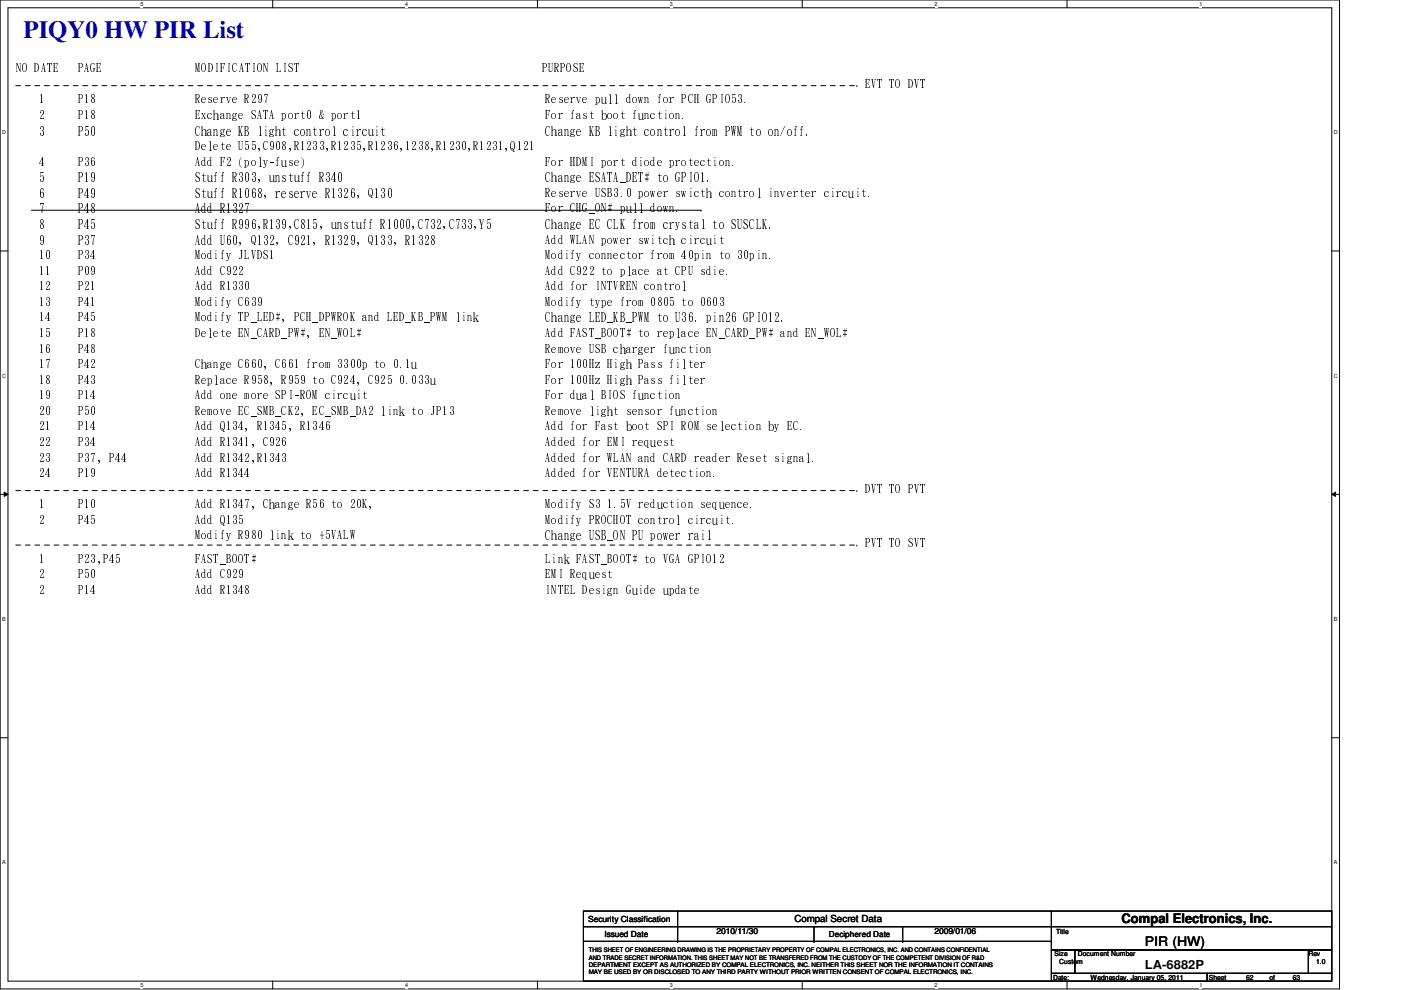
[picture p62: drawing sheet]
<svg xmlns="http://www.w3.org/2000/svg" width="297mm" height="210mm" viewBox="0 0 297 210" stroke-linecap="round" stroke-linejoin="round" font-family="sans-serif">
<defs><g id="words">
<text font-size="5.2" fill="#0000a0" x="5" y="8.1">PIQY0 HW PIR List</text>
<g font-size="2.8">
<text x="237.8" y="195.8">Compal Electronics, Inc.</text>
<text x="242.7" y="200.7">PIR (HW)</text>
</g>
<g font-size="2.6">
<text x="3.3" y="15.3">NO DATE</text>
<text x="16.5" y="15.3">PAGE</text>
<text x="41.4" y="15.3">MODIFICATION LIST</text>
<text x="114.8" y="15.3">PURPOSE</text>
<text x="8.3" y="21.9">1</text>
<text x="16.5" y="21.9">P18</text>
<text x="41.3" y="21.9">Reserve R297</text>
<text x="115.6" y="21.9">Reserve pull down for PCH GPIO53.</text>
<text x="183.3" y="18.6">EVT TO DVT</text>
<text x="8.3" y="25.2">2</text>
<text x="8.3" y="28.5">3</text>
<text x="16.5" y="25.2">P18</text>
<text x="16.5" y="28.5">P50</text>
<text x="41.3" y="25.2">Exchange SATA port0 &amp; port1</text>
<text x="41.3" y="28.5">Change KB light control circuit</text>
<text x="115.6" y="25.2">For fast boot function.</text>
<text x="115.6" y="28.5">Change KB light control from PWM to on/off.</text>
<text x="8.3" y="35.1">4</text>
<text x="16.5" y="35.1">P36</text>
<text x="41.3" y="31.8">Delete U55,C908,R1233,R1235,R1236,1238,R1230,R1231,Q121</text>
<text x="41.3" y="35.1">Add F2 (poly-fuse)</text>
<text x="115.6" y="35.1">For HDMI port diode protection.</text>
<text x="8.3" y="38.4">5</text>
<text x="8.3" y="41.7">6</text>
<text x="16.5" y="38.4">P19</text>
<text x="16.5" y="41.7">P49</text>
<text x="41.3" y="38.4">Stuff R303, unstuff R340</text>
<text x="41.3" y="41.7">Stuff R1068, reserve R1326, Q130</text>
<text x="115.6" y="38.4">Change ESATA_DET# to GPIO1.</text>
<text x="115.6" y="41.7">Reserve USB3.0 power swicth control inverter circuit.</text>
<text x="8.3" y="45">7</text>
<text x="16.5" y="45">P48</text>
<text x="41.3" y="45">Add R1327</text>
<text x="115.6" y="45">For CHG_ON# pull down.</text>
<text x="8.3" y="48.3">8</text>
<text x="8.3" y="51.6">9</text>
<text x="16.5" y="48.3">P45</text>
<text x="16.5" y="51.6">P37</text>
<text x="41.3" y="48.3">Stuff R996,R139,C815, unstuff R1000,C732,C733,Y5</text>
<text x="41.3" y="51.6">Add U60, Q132, C921, R1329, Q133, R1328</text>
<text x="115.6" y="48.3">Change EC CLK from crystal to SUSCLK.</text>
<text x="115.6" y="51.6">Add WLAN power switch circuit</text>
<text x="8.3" y="54.9">10</text>
<text x="8.3" y="58.3">11</text>
<text x="16.5" y="54.9">P34</text>
<text x="16.5" y="58.3">P09</text>
<text x="41.3" y="54.9">Modify JLVDS1</text>
<text x="41.3" y="58.3">Add C922</text>
<text x="115.6" y="54.9">Modify connector from 40pin to 30pin.</text>
<text x="115.6" y="58.3">Add C922 to place at CPU sdie.</text>
<text x="8.3" y="61.6">12</text>
<text x="8.3" y="64.9">13</text>
<text x="16.5" y="61.6">P21</text>
<text x="16.5" y="64.9">P41</text>
<text x="41.3" y="61.6">Add R1330</text>
<text x="41.3" y="64.9">Modify C639</text>
<text x="115.6" y="61.6">Add for INTVREN control</text>
<text x="115.6" y="64.9">Modify type from 0805 to 0603</text>
<text x="8.3" y="68.2">14</text>
<text x="8.3" y="71.5">15</text>
<text x="16.5" y="68.2">P45</text>
<text x="16.5" y="71.5">P18</text>
<text x="41.3" y="68.2">Modify TP_LED#, PCH_DPWROK and LED_KB_PWM link</text>
<text x="41.3" y="71.5">Delete EN_CARD_PW#, EN_WOL#</text>
<text x="115.6" y="68.2">Change LED_KB_PWM to U36. pin26 GPIO12.</text>
<text x="115.6" y="71.5">Add FAST_BOOT# to replace EN_CARD_PW# and EN_WOL#</text>
<text x="8.3" y="74.8">16</text>
<text x="16.5" y="74.8">P48</text>
<text x="115.6" y="74.8">Remove USB charger function</text>
<text x="8.3" y="81.4">18</text>
<text x="8.3" y="78.1">17</text>
<text x="16.5" y="81.4">P43</text>
<text x="16.5" y="78.1">P42</text>
<text x="41.3" y="81.4">Replace R958, R959 to C924, C925 0.033u</text>
<text x="41.3" y="78.1">Change C660, C661 from 3300p to 0.1u</text>
<text x="115.6" y="81.4">For 100Hz High Pass filter</text>
<text x="115.6" y="78.1">For 100Hz High Pass filter</text>
<text x="8.3" y="84.7">19</text>
<text x="8.3" y="88">20</text>
<text x="16.5" y="84.7">P14</text>
<text x="16.5" y="88">P50</text>
<text x="41.3" y="84.7">Add one more SPI-ROM circuit</text>
<text x="41.3" y="88">Remove EC_SMB_CK2, EC_SMB_DA2 link to JP13</text>
<text x="115.6" y="84.7">For dual BIOS function</text>
<text x="115.6" y="88">Remove light sensor function</text>
<text x="8.3" y="91.3">21</text>
<text x="8.3" y="94.6">22</text>
<text x="16.5" y="91.3">P14</text>
<text x="16.5" y="94.6">P34</text>
<text x="41.3" y="91.3">Add Q134, R1345, R1346</text>
<text x="41.3" y="94.6">Add R1341, C926</text>
<text x="115.6" y="91.3">Add for Fast boot SPI ROM selection by EC.</text>
<text x="115.6" y="94.6">Added for EMI request</text>
<text x="8.3" y="97.9">23</text>
<text x="8.3" y="101.2">24</text>
<text x="16.5" y="97.9">P37, P44</text>
<text x="16.5" y="101.2">P19</text>
<text x="41.3" y="97.9">Add R1342,R1343</text>
<text x="41.3" y="101.2">Add R1344</text>
<text x="115.6" y="97.9">Added for WLAN and CARD reader Reset signal.</text>
<text x="115.6" y="101.2">Added for VENTURA detection.</text>
<text x="8.3" y="107.8">1</text>
<text x="16.5" y="107.8">P10</text>
<text x="41.3" y="107.8">Add R1347, Change R56 to 20K,</text>
<text x="115.6" y="107.8">Modify S3 1.5V reduction sequence.</text>
<text x="183.3" y="104.5">DVT TO PVT</text>
<text x="8.3" y="111.1">2</text>
<text x="16.5" y="111.1">P45</text>
<text x="41.3" y="111.1">Add Q135</text>
<text x="115.6" y="111.1">Modify PROCHOT control circuit.</text>
<text x="8.3" y="119.3">1</text>
<text x="16.5" y="119.3">P23,P45</text>
<text x="41.3" y="114.4">Modify R980 link to +5VALW</text>
<text x="41.3" y="119.3">FAST_BOOT#</text>
<text x="115.6" y="119.3">Link FAST_BOOT# to VGA GPIO12</text>
<text x="115.6" y="114.4">Change USB_ON PU power rail</text>
<text x="183.3" y="116">PVT TO SVT</text>
<text x="8.3" y="122.6">2</text>
<text x="8.3" y="125.9">2</text>
<text x="16.5" y="122.6">P50</text>
<text x="16.5" y="125.9">P14</text>
<text x="41.3" y="122.6">Add C929</text>
<text x="41.3" y="125.9">Add R1348</text>
<text x="115.6" y="122.6">EMI Request</text>
<text x="115.6" y="125.9">INTEL Design Guide update</text>
<text x="242.7" y="205.5">LA-6882P</text>
</g>
<text font-size="2.1" x="168.4" y="195.6">Compal Secret Data</text>
<g font-size="1.8">
<text x="124.7" y="195.5">Security Classification</text>
<text x="128.1" y="198.6">Issued Date</text>
<text x="151.9" y="198.1">2010/11/30</text>
<text x="198.2" y="198.1">2009/01/06</text>
</g>
<text font-size="1.7" x="175.7" y="198.8">Deciphered Date</text>
<g font-size="1.5">
<text x="223.9" y="198">Title</text>
<text x="223.6" y="202.8">Size</text>
<text x="228.6" y="202.8">Document Number</text>
<text x="277.4" y="202.8">Rev</text>
<text x="223.3" y="207.7">Date:</text>
<text x="224.6" y="204.4">Custom</text>
<text x="231.2" y="207.7">Wednesday, January 05, 2011</text>
<text x="256.3" y="207.7">Sheet</text>
<text x="264.2" y="207.7">62</text>
<text x="269.2" y="207.7">of</text>
<text x="274.1" y="207.7">63</text>
<text x="279.1" y="204.4">1.0</text>
</g>
<g font-size="1.3">
<text x="124.8" y="201.9">THIS SHEET OF ENGINEERING DRAWING IS THE PROPRIETARY PROPERTY OF COMPAL ELECTRONICS, INC. AND CONTAINS CONFIDENTIAL</text>
<text x="124.8" y="203.5">AND TRADE SECRET INFORMATION. THIS SHEET MAY NOT BE TRANSFERED FROM THE CUSTODY OF THE COMPETENT DIVISION OF R&amp;D</text>
<text x="124.8" y="205">DEPARTMENT EXCEPT AS AUTHORIZED BY COMPAL ELECTRONICS, INC. NEITHER THIS SHEET NOR THE INFORMATION IT CONTAINS</text>
<text x="124.8" y="206.5">MAY BE USED BY OR DISCLOSED TO ANY THIRD PARTY WITHOUT PRIOR WRITTEN CONSENT OF COMPAL ELECTRONICS, INC.</text>
</g>
<g font-size="1.2">
<text x="29.8" y="1.3">5</text>
<text x="85.9" y="1.3">4</text>
<text x="142" y="1.3">3</text>
<text x="198.2" y="1.3">2</text>
<text x="254.3" y="1.3">1</text>
<text x=".5" y="28.5">D</text>
<text x="282.8" y="28.5">D</text>
<text x=".5" y="80.1">C</text>
<text x="282.8" y="80.1">C</text>
<text x=".5" y="131.7">B</text>
<text x="282.8" y="131.7">B</text>
<text x=".5" y="183.3">A</text>
<text x="282.8" y="183.3">A</text>
<text x="29.8" y="209.3">5</text>
<text x="85.9" y="209.3">4</text>
<text x="142" y="209.3">3</text>
<text x="198.2" y="209.3">2</text>
<text x="254.3" y="209.3">1</text>
</g>
</g></defs>
<path d="M0 0h284v209.7h-284zM1.7 1.7h280.7v206.3h-280.7z" fill="none" stroke="#000" stroke-width=".21"/>
<g fill="#fff">
<path d="M29.8 .2h.5v1.3h-.5z"/>
<path d="M29.8 208.2h.5v1.3h-.5z"/>
</g>
<path d="M57.8 0v1.7M57.8 208v1.7" fill="none" stroke="#000" stroke-width=".21"/>
<g fill="#fff">
<path d="M85.9 .2h.6v1.3h-.6z"/>
<path d="M85.9 208.2h.6v1.3h-.6z"/>
</g>
<path d="M114 0v1.7M114 208v1.7" fill="none" stroke="#000" stroke-width=".21"/>
<g fill="#fff">
<path d="M142 .2h.6v1.3h-.6z"/>
<path d="M142 208.2h.6v1.3h-.6z"/>
</g>
<path d="M170.1 0v1.7M170.1 208v1.7" fill="none" stroke="#000" stroke-width=".21"/>
<g fill="#fff">
<path d="M198.2 .2h.6v1.3h-.6z"/>
<path d="M198.2 208.2h.6v1.3h-.6z"/>
</g>
<path d="M226.2 0v1.7M226.2 208v1.7" fill="none" stroke="#000" stroke-width=".21"/>
<g fill="#fff">
<path d="M254.3 .2h.6v1.3h-.6z"/>
<path d="M254.3 208.2h.6v1.3h-.6z"/>
<path d="M.5 27.4h.8v1.3h-.8z"/>
<path d="M282.8 27.4h.8v1.3h-.8z"/>
<path d="M.5 79h.8v1.3h-.8z"/>
<path d="M282.8 79h.8v1.3h-.8z"/>
</g>
<path d="M0 53.2h1.7M282.4 53.2h1.6" fill="none" stroke="#000" stroke-width=".21"/>
<g fill="#fff">
<path d="M.5 130.6h.7v1.3h-.7z"/>
<path d="M282.8 130.6h.7v1.3h-.7z"/>
</g>
<path d="M0 104.8h1.7M.9 104.4l.8 .4-.8 .4zM282.4 104.8l.8-.4v.8zM282.4 104.8h1.6" fill="none" stroke="#000" stroke-width=".21"/>
<path d="M.9 104.4l.8 .4-.8 .4zM282.4 104.8l.8-.4v.8z" fill="#000"/>
<g fill="#fff">
<path d="M.5 182.2h.7v1.3h-.7z"/>
<path d="M282.8 182.2h.7v1.3h-.7z"/>
</g>
<g fill="none" stroke="#000" stroke-width=".21">
<path d="M6.6 44.6h142M148.6 44.6h.1M0 156.4h1.7M282.4 156.4h1.6M123.7 193.2h99.2v3.3h-99.2zM123.7 196.5h99.2v3.1h-99.2zM123.7 199.6h99.2v8.4h-99.2zM143.7 196.5h.1M143.7 199.6h.1M143.7 193.2v6.4M172.6 199.6h.1M172.6 196.5v3.1"/>
<path d="M191.4 199.6h.1M191.4 196.5v3.1M222.9 193.2h59.5v3.3h-59.5zM222.9 196.5h59.5v4.9h-59.5zM222.9 201.4h5v5h-5zM222.9 206.4h33v1.6h-33zM227.9 201.4h49.5v5h-49.5zM255.9 206.4h26.5v1.6h-26.5zM277.4 201.4h5v5h-5z"/>
</g>
<path d="M3.3 18.2h178.3M181.6 18.2h.1M3.3 104h178.3M3.3 115.6h178.3M181.6 104h.1M181.6 115.6h.1" fill="none" stroke="#000" stroke-width=".21" stroke-dasharray="1 1 1 1 1 1 1 1"/>
<use href="#words"/>
</svg>
